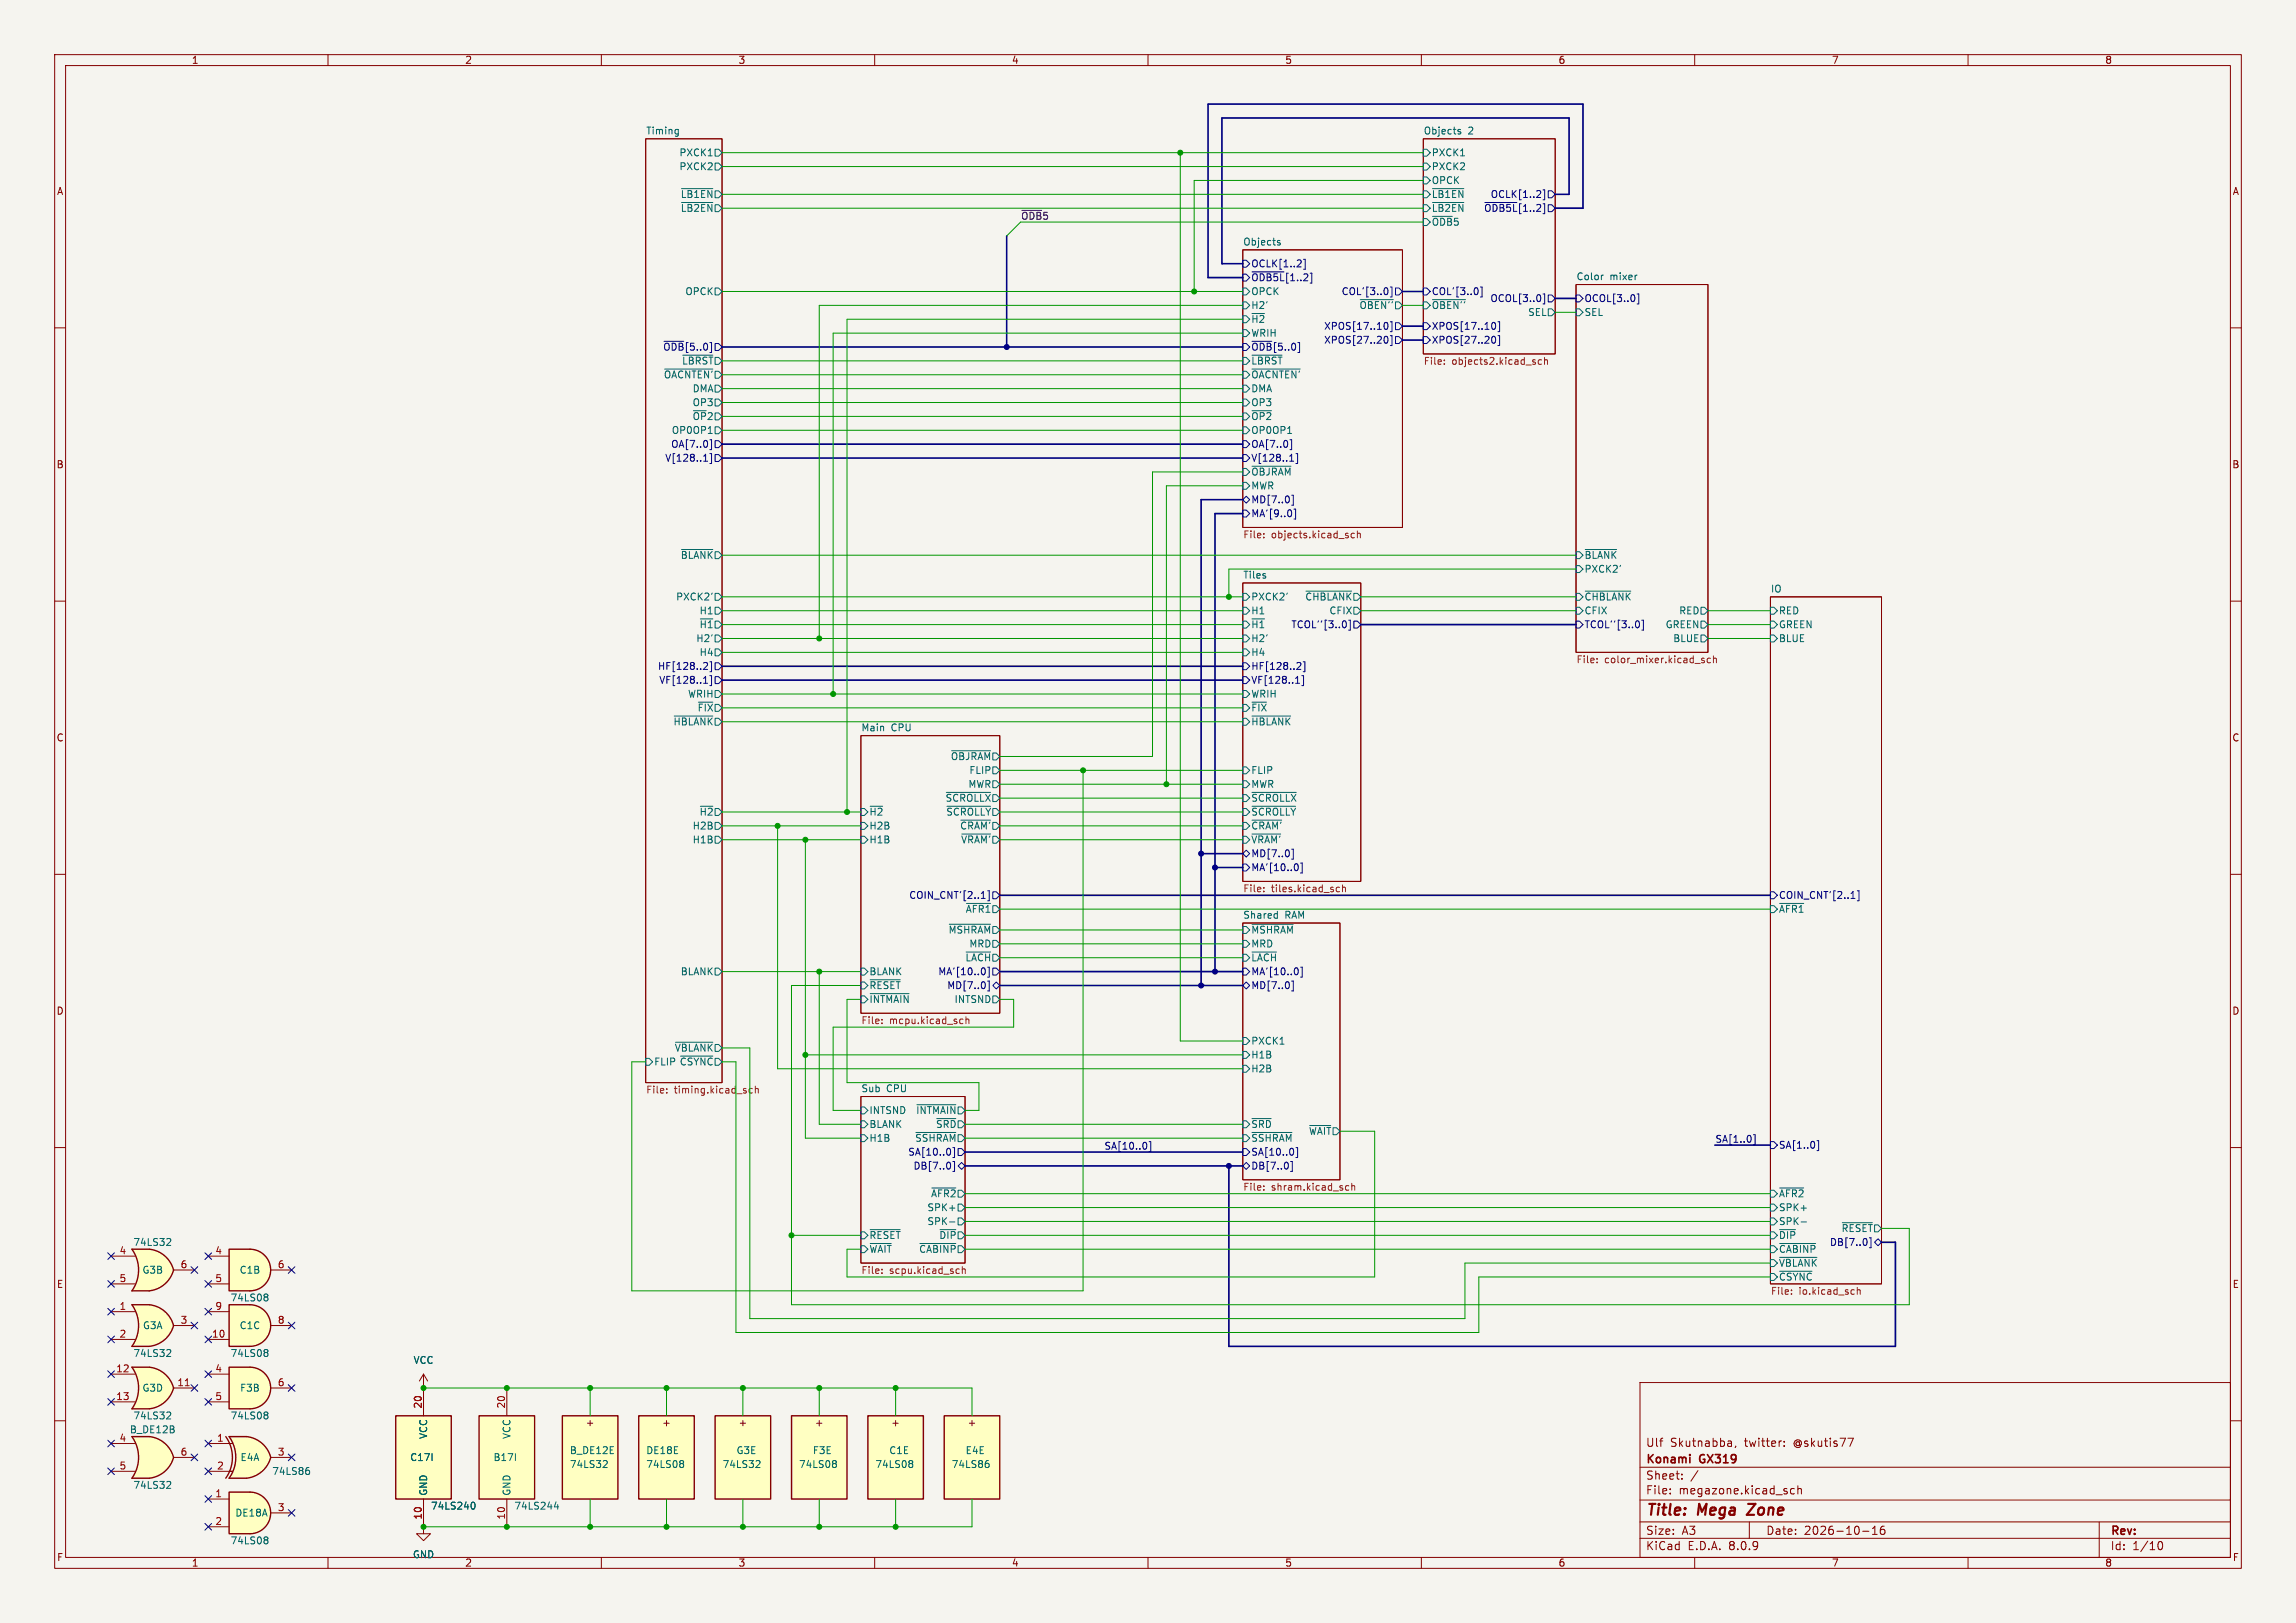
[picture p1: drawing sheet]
<svg xmlns="http://www.w3.org/2000/svg" width="420mm" height="297mm" viewBox="0 0 420 297" stroke-linecap="round" stroke-linejoin="round" font-family="sans-serif">
<defs><g id="words">
<g font-size="2.8" fill="#840000">
<text x="301" y="277.9">Title:</text>
<text x="310.6" y="277.9">Mega</text>
<text x="320.6" y="277.9">Zone</text>
</g>
<g font-size="2.1" fill="#840000">
<text x="301" y="268.2">Konami</text>
<text x="301" y="265">Ulf</text>
<text x="305.5" y="265">Skutnabba,</text>
<text x="311" y="268.2">GX319</text>
<text x="319.2" y="265">twitter:</text>
<text x="328.2" y="265">@skutis77</text>
<text x="301" y="273.7">File:</text>
<text x="301" y="271">Sheet:</text>
<text x="307.1" y="273.7">megazone.kicad_sch</text>
<text x="301" y="281.1">Size:</text>
<text x="307.6" y="281.1">A3</text>
<text x="323" y="281.1">Date:</text>
<text x="330" y="281.1">2026-10-16</text>
<text x="386" y="281.3">Rev:</text>
<text x="301" y="283.9">KiCad</text>
<text x="308.7" y="283.9">E.D.A.</text>
<text x="316.3" y="283.9">8.0.9</text>
<text x="386" y="283.9">Id:</text>
<text x="390.1" y="283.9">1/10</text>
</g>
<g font-size="1.8" fill="#840000">
<text x="35" y="11.9">1</text>
<text x="85" y="11.9">2</text>
<text x="135" y="11.9">3</text>
<text x="185" y="11.9">4</text>
<text x="235" y="11.9">5</text>
<text x="285" y="11.9">6</text>
<text x="335" y="11.9">7</text>
<text x="385" y="11.9">8</text>
<text x="10.3" y="35.9">A</text>
<text x="408.3" y="35.9">A</text>
<text x="10.3" y="85.9">B</text>
<text x="408.2" y="85.9">B</text>
<text x="10.3" y="135.9">C</text>
<text x="408.2" y="135.9">C</text>
<text x="10.3" y="185.9">D</text>
<text x="408.2" y="185.9">D</text>
<text x="10.3" y="235.9">E</text>
<text x="408.3" y="235.9">E</text>
<text x="107.1" y="261.2">+</text>
<text x="121" y="261.2">+</text>
<text x="135" y="261.2">+</text>
<text x="149" y="261.2">+</text>
<text x="162.9" y="261.2">+</text>
<text x="176.9" y="261.2">+</text>
<text x="10.3" y="285.9">F</text>
<text x="35" y="286.9">1</text>
<text x="85" y="286.9">2</text>
<text x="135" y="286.9">3</text>
<text x="185" y="286.9">4</text>
<text x="235" y="286.9">5</text>
<text x="285" y="286.9">6</text>
<text x="335" y="286.9">7</text>
<text x="385" y="286.9">8</text>
<text x="408.3" y="285.9">F</text>
</g>
<g font-size="1.8" fill="#006464">
<text x="118.1" y="24.7">Timing</text>
<text x="124.2" y="28.8">PXCK1</text>
<text x="260.3" y="24.7">Objects</text>
<text x="261.8" y="28.8">PXCK1</text>
<text x="268.5" y="24.7">2</text>
<text x="124.2" y="31.3">PXCK2</text>
<text x="261.8" y="33.9">OPCK</text>
<text x="261.8" y="31.3">PXCK2</text>
<text x="124.4" y="39">~{LB2EN}</text>
<text x="124.4" y="36.4">~{LB1EN}</text>
<text x="261.8" y="39">~{LB2EN}</text>
<text x="261.8" y="36.4">~{LB1EN}</text>
<text x="261.8" y="41.5">~{ODB}5</text>
<text x="227.3" y="45">Objects</text>
<text x="288.3" y="51.4">Color</text>
<text x="294.5" y="51.4">mixer</text>
<text x="125.3" y="54.2">OPCK</text>
<text x="228.8" y="56.7">H2'</text>
<text x="228.8" y="59.3">~{H2}</text>
<text x="228.8" y="54.2">OPCK</text>
<text x="248.6" y="56.7">~{OBEN''}</text>
<text x="261.8" y="56.7">~{OBEN''}</text>
<text x="279.4" y="58">SEL</text>
<text x="289.8" y="58">SEL</text>
<text x="228.8" y="61.8">WRIH</text>
<text x="121.3" y="69.4">~{OACNTEN'}</text>
<text x="124.7" y="66.9">~{LBRST}</text>
<text x="126.6" y="72">DMA</text>
<text x="228.8" y="66.9">~{LBRST}</text>
<text x="228.8" y="72">DMA</text>
<text x="228.8" y="69.4">~{OACNTEN'}</text>
<text x="126.6" y="74.5">OP3</text>
<text x="126.6" y="77.1">~{OP}2</text>
<text x="228.8" y="77.1">~{OP2}</text>
<text x="228.8" y="74.5">OP3</text>
<text x="122.8" y="79.6">OP0OP1</text>
<text x="228.8" y="79.6">OP0OP1</text>
<text x="228.8" y="87.2">~{OBJRAM}</text>
<text x="228.8" y="89.8">MWR</text>
<text x="124.4" y="102.5">~{BLANK}</text>
<text x="227.3" y="106">Tiles</text>
<text x="289.8" y="102.5">~{BLANK}</text>
<text x="289.8" y="105">PXCK2'</text>
<text x="123.6" y="110.1">PXCK2'</text>
<text x="127.9" y="112.6">H1</text>
<text x="228.8" y="112.6">H1</text>
<text x="228.8" y="110.1">PXCK2'</text>
<text x="238.7" y="110.1">~{CHBLANK}</text>
<text x="243.1" y="112.6">CFIX</text>
<text x="289.8" y="112.6">CFIX</text>
<text x="289.8" y="110.1">~{CHBLANK}</text>
<text x="307.1" y="112.6">RED</text>
<text x="323.8" y="108.5">IO</text>
<text x="325.3" y="112.6">RED</text>
<text x="127.3" y="117.7">H2'</text>
<text x="127.9" y="115.2">~{H1}</text>
<text x="228.8" y="115.2">~{H1}</text>
<text x="228.8" y="117.7">H2'</text>
<text x="304.6" y="115.2">GREEN</text>
<text x="306" y="117.7">BLUE</text>
<text x="325.3" y="115.2">GREEN</text>
<text x="325.3" y="117.7">BLUE</text>
<text x="127.9" y="120.2">H4</text>
<text x="228.8" y="120.2">H4</text>
<text x="125.8" y="127.9">WRIH</text>
<text x="127.5" y="130.4">~{FIX}</text>
<text x="228.8" y="127.9">WRIH</text>
<text x="228.8" y="130.4">~{FIX}</text>
<text x="123.1" y="132.9">~{HBLANK}</text>
<text x="157.5" y="133.9">Main</text>
<text x="163" y="133.9">CPU</text>
<text x="228.8" y="132.9">~{HBLANK}</text>
<text x="173.8" y="139.3">~{OBJRAM}</text>
<text x="177.2" y="141.8">FLIP</text>
<text x="228.8" y="141.8">FLIP</text>
<text x="127.9" y="149.5">~{H2}</text>
<text x="158.9" y="149.5">~{H2}</text>
<text x="172.9" y="146.9">~{SCROLLX}</text>
<text x="173" y="149.5">~{SCROLLY}</text>
<text x="177" y="144.4">MWR</text>
<text x="228.8" y="149.5">~{SCROLLY}</text>
<text x="228.8" y="146.9">~{SCROLLX}</text>
<text x="228.8" y="144.4">MWR</text>
<text x="126.6" y="154.5">H1B</text>
<text x="126.6" y="152">H2B</text>
<text x="158.9" y="152">H2B</text>
<text x="158.9" y="154.5">H1B</text>
<text x="175.5" y="152">~{CRAM'}</text>
<text x="175.7" y="154.5">~{VRAM'}</text>
<text x="228.8" y="152">~{CRAM'}</text>
<text x="228.8" y="154.5">~{VRAM'}</text>
<text x="176.6" y="167.2">~{AFR1}</text>
<text x="325.3" y="167.2">~{AFR1}</text>
<text x="173.4" y="171">~{MSHRAM}</text>
<text x="177.2" y="173.6">MRD</text>
<text x="227.3" y="168.2">Shared</text>
<text x="228.8" y="173.6">MRD</text>
<text x="228.8" y="171">~{MSHRAM}</text>
<text x="235" y="168.2">RAM</text>
<text x="124.4" y="178.7">BLANK</text>
<text x="158.9" y="178.7">BLANK</text>
<text x="158.9" y="183.7">~{INTMAIN}</text>
<text x="158.9" y="181.2">~{RESET}</text>
<text x="174.5" y="183.7">INTSND</text>
<text x="228.8" y="191.4">PXCK1</text>
<text x="119.6" y="195.2">FLIP ~{CSYNC}</text>
<text x="123.3" y="192.6">~{VBLANK}</text>
<text x="228.8" y="196.4">H2B</text>
<text x="228.8" y="193.9">H1B</text>
<text x="157.5" y="199.9">Sub</text>
<text x="162.2" y="199.9">CPU</text>
<text x="158.9" y="206.6">BLANK</text>
<text x="158.9" y="204.1">INTSND</text>
<text x="158.9" y="209.1">H1B</text>
<text x="167.5" y="204.1">~{INTMAIN}</text>
<text x="171.1" y="206.6">~{SRD}</text>
<text x="228.8" y="206.6">~{SRD}</text>
<text x="239.3" y="207.9">~{WAIT}</text>
<text x="169.5" y="221.8">SPK+</text>
<text x="170.2" y="219.3">~{AFR2}</text>
<text x="325.3" y="219.3">~{AFR2}</text>
<text x="325.3" y="221.8">SPK+</text>
<text x="158.9" y="226.9">~{RESET}</text>
<text x="169.5" y="224.4">SPK-</text>
<text x="171.7" y="226.9">~{DIP}</text>
<text x="325.3" y="226.9">~{DIP}</text>
<text x="325.3" y="224.4">SPK-</text>
<text x="336.8" y="225.7">~{RESET}</text>
<text x="24.3" y="228.2">74LS32</text>
<text x="26" y="233.3">G3B</text>
<text x="43.7" y="233.3">C1B</text>
<text x="158.9" y="229.5">~{WAIT}</text>
<text x="168" y="229.5">~{CABINP}</text>
<text x="325.3" y="229.5">~{CABINP}</text>
<text x="325.3" y="232">~{VBLANK}</text>
<text x="42.1" y="238.4">74LS08</text>
<text x="325.3" y="234.5">~{CSYNC}</text>
<text x="26.1" y="243.4">G3A</text>
<text x="43.7" y="243.4">C1C</text>
<text x="24.3" y="248.5">74LS32</text>
<text x="42.1" y="248.5">74LS08</text>
<text x="75.6" y="249.8">VCC</text>
<text x="26" y="254.9">G3D</text>
<text x="43.8" y="254.9">F3B</text>
<text x="23.7" y="262.5">B_DE12B</text>
<text x="24.3" y="259.9">74LS32</text>
<text x="42.1" y="259.9">74LS08</text>
<text x="78.3" y="263.4" transform="rotate(-90 78.3 263.4)">VCC</text>
<text x="93.6" y="263.4" transform="rotate(-90 93.6 263.4)">VCC</text>
<text x="43.9" y="267.6">E4A</text>
<text x="74.9" y="267.6">C17I</text>
<text x="90.2" y="267.6">B17I</text>
<text x="104.1" y="266.3">B_DE12E</text>
<text x="104.1" y="268.8">74LS32</text>
<text x="118.1" y="266.3">DE18E</text>
<text x="118.1" y="268.8">74LS08</text>
<text x="132.1" y="268.8">74LS32</text>
<text x="134.6" y="266.3">G3E</text>
<text x="146.1" y="268.8">74LS08</text>
<text x="148.6" y="266.3">F3E</text>
<text x="160" y="268.8">74LS08</text>
<text x="162.6" y="266.3">C1E</text>
<text x="174" y="268.8">74LS86</text>
<text x="176.5" y="266.3">E4E</text>
<text x="24.3" y="272.6">74LS32</text>
<text x="49.7" y="270.1">74LS86</text>
<text x="78.3" y="273.8" transform="rotate(-90 78.3 273.8)">GND</text>
<text x="93.6" y="273.8" transform="rotate(-90 93.6 273.8)">GND</text>
<text x="43" y="277.7">DE18A</text>
<text x="78.7" y="276.5">74LS240</text>
<text x="94" y="276.5">74LS244</text>
<text x="42.1" y="282.8">74LS08</text>
<text x="75.4" y="285.3">GND</text>
</g>
<text font-size="1.8" fill="#0f0f0f" x="186.7" y="40.3">~{ODB}5</text>
<g font-size="1.8" fill="#000084">
<text x="271.4" y="39">~{ODB5L}[1..2]</text>
<text x="272.6" y="36.4">OCLK[1..2]</text>
<text x="228.8" y="49.1">OCLK[1..2]</text>
<text x="228.8" y="51.7">~{ODB5L}[1..2]</text>
<text x="245.3" y="54.2">COL'[3..0]</text>
<text x="261.8" y="54.2">COL'[3..0]</text>
<text x="272.5" y="55.5">OCOL[3..0]</text>
<text x="289.8" y="55.5">OCOL[3..0]</text>
<text x="121.2" y="64.4">~{ODB}[5..0]</text>
<text x="228.8" y="64.4">~{ODB}[5..0]</text>
<text x="242.1" y="63.1">XPOS[27..20]</text>
<text x="242.1" y="60.6">XPOS[17..10]</text>
<text x="261.8" y="60.6">XPOS[17..10]</text>
<text x="261.8" y="63.1">XPOS[27..20]</text>
<text x="122.7" y="82.1">OA[7..0]</text>
<text x="228.8" y="82.1">OA[7..0]</text>
<text x="121.6" y="84.7">V[128..1]</text>
<text x="228.8" y="84.7">V[128..1]</text>
<text x="228.8" y="92.3">MD[7..0]</text>
<text x="228.8" y="94.8">MA'[9..0]</text>
<text x="236.1" y="115.2">TCOL''[3..0]</text>
<text x="289.8" y="115.2">TCOL''[3..0]</text>
<text x="120.3" y="122.8">HF[128..2]</text>
<text x="120.5" y="125.3">VF[128..1]</text>
<text x="228.8" y="122.8">HF[128..2]</text>
<text x="228.8" y="125.3">VF[128..1]</text>
<text x="228.8" y="159.6">MA'[10..0]</text>
<text x="228.8" y="157.1">MD[7..0]</text>
<text x="166.2" y="164.7">COIN_CNT'[2..1]</text>
<text x="325.3" y="164.7">COIN_CNT'[2..1]</text>
<text x="171.5" y="178.7">MA'[10..0]</text>
<text x="176.5" y="176.1">~{LACH}</text>
<text x="228.8" y="176.1">~{LACH}</text>
<text x="228.8" y="178.7">MA'[10..0]</text>
<text x="173.2" y="181.2">MD[7..0]</text>
<text x="228.8" y="181.2">MD[7..0]</text>
<text x="167.3" y="209.1">~{SSHRAM}</text>
<text x="228.8" y="209.1">~{SSHRAM}</text>
<text x="313.7" y="209.2">SA[1..0]</text>
<text x="166" y="211.7">SA[10..0]</text>
<text x="167" y="214.2">DB[7..0]</text>
<text x="201.9" y="210.5">SA[10..0]</text>
<text x="228.8" y="214.2">DB[7..0]</text>
<text x="228.8" y="211.7">SA[10..0]</text>
<text x="325.3" y="210.4">SA[1..0]</text>
<text x="334.6" y="228.2">DB[7..0]</text>
</g>
<g font-size="1.8" fill="#725600">
<text x="260.3" y="67.1">File:</text>
<text x="265.6" y="67.1">objects2.kicad_sch</text>
<text x="227.3" y="98.8">File:</text>
<text x="232.6" y="98.8">objects.kicad_sch</text>
<text x="288.3" y="121.7">File:</text>
<text x="293.5" y="121.7">color_mixer.kicad_sch</text>
<text x="227.3" y="163.6">File:</text>
<text x="232.6" y="163.6">tiles.kicad_sch</text>
<text x="157.5" y="187.7">File:</text>
<text x="162.7" y="187.7">mcpu.kicad_sch</text>
<text x="118.1" y="200.4">File:</text>
<text x="123.3" y="200.4">timing.kicad_sch</text>
<text x="227.3" y="218.2">File:</text>
<text x="232.6" y="218.2">shram.kicad_sch</text>
<text x="157.5" y="233.5">File:</text>
<text x="162.7" y="233.5">scpu.kicad_sch</text>
<text x="323.8" y="237.3">File:</text>
<text x="329.1" y="237.3">io.kicad_sch</text>
</g>
<g font-size="1.8" fill="#a90000">
<text x="21.8" y="229.6">4</text>
<text x="32.9" y="232.2">6</text>
<text x="39.3" y="229.6">4</text>
<text x="50.7" y="232.2">6</text>
<text x="21.8" y="234.7">5</text>
<text x="21.8" y="239.8">1</text>
<text x="39.3" y="239.8">9</text>
<text x="39.3" y="234.7">5</text>
<text x="21.8" y="244.9">2</text>
<text x="32.9" y="242.3">3</text>
<text x="38.7" y="244.9">10</text>
<text x="50.7" y="242.3">8</text>
<text x="21.2" y="251.2">12</text>
<text x="39.3" y="251.2">4</text>
<text x="21.2" y="256.3">13</text>
<text x="32.3" y="253.7">11</text>
<text x="39.3" y="256.3">5</text>
<text x="50.7" y="253.7">6</text>
<text x="77.2" y="257.9" transform="rotate(-90 77.2 257.9)">20</text>
<text x="92.5" y="257.9" transform="rotate(-90 92.5 257.9)">20</text>
<text x="21.8" y="263.9">4</text>
<text x="39.6" y="263.9">1</text>
<text x="21.8" y="269">5</text>
<text x="32.9" y="266.4">6</text>
<text x="39.6" y="269">2</text>
<text x="50.7" y="266.4">3</text>
<text x="39.3" y="274.1">1</text>
<text x="39.3" y="279.1">2</text>
<text x="50.7" y="276.6">3</text>
<text x="77.2" y="278.2" transform="rotate(-90 77.2 278.2)">10</text>
<text x="92.5" y="278.2" transform="rotate(-90 92.5 278.2)">10</text>
</g>
</g></defs>
<path d="M0 0h420v297h-420z" fill="#f5f4ef" stroke="#f5f4ef" stroke-width=".18"/>
<g fill="none" stroke="#840000" stroke-width=".18">
<path d="M10 10h400v277h-400zM12 12h396v273h-396zM60 10v2M110 10v2M160 10v2M210 10v2M260 10v2M310 10v2M360 10v2M118.1 25.4h14v172.7h-14zM260.3 25.4h24.2v39.4h-24.2zM227.3 45.7h29.2v50.8h-29.2z"/>
<path d="M288.3 52.1h24.1v67.3h-24.1zM10 60h2M408 60h2M10 110h2M227.3 106.7h21.6v54.6h-21.6zM323.8 109.2h20.4v125.7h-20.4zM408 110h2M157.5 134.6h25.4v50.8h-25.4zM10 160h2M408 160h2M227.3 168.9h17.8v47h-17.8zM10 210h2"/>
<path d="M157.5 200.7h19v30.4h-19zM408 210h2M300 253h108v32h-108zM10 260h2M300 278.5h108M300 274.5h108M300 268.5h108M305.5 273.2v.2M305.5 272.5v.1M307.7 270.5v.2M307.7 269.8v.1M310.6 269.1l-1.3 1.9"/>
<path d="M316.5 263.7l.2 .2v.8M316.7 264.6l-.1 .1M316.7 264l-.1 .1M317.5 264.6l-.1 .3M320 278.5v3M325.7 263.7h.2M326.4 264.5v.2M326.4 263.8v.1M328.2 272.5l-.4-.1-.3 .3v.4l.2 .2h.5M328.9 272.5l.2-.1 .3 .1 .1 .9M328.9 271.9v1.5M338 263.2h1l-.6 1.5"/>
<path d="M342.5 279.7l.4-.4v1.5M344.7 279.3a.59 .59 0 0 0-.8 .6v.6l.2 .2 .4 .1 .2-.2 .1-.5-.1-.2h-.5l-.3 .2M384 278.5v6.5M408 260h2M60 285v2M110 285v2M160 285v2M210 285v2M260 285v2M300 281.5h108M310 285v2M340.7 280.2h1.2"/>
<path d="M342.5 280.8h.9M360 285v2M394.7 282.7l.2-.5 .2-.1a.8 .8 0 0 1 .5 .7 .8 .8 0 0 1-.5 .8l-.2-.2-.2-.4"/>
</g>
<path d="M321.1 275.2l-1.6 2h1.4" fill="none" stroke="#840000" stroke-width=".4"/>
<g fill="none" stroke="#006464" stroke-width=".18">
<path d="M123.7 23.7h.4M124.1 23.7v1l-.3 .2M124.1 24.5h-.4M124.7 37.1h5.7M124.7 34.5h5.7M129.6 28.5h.7M130.8 29.8h.6l.7 .7-.7 .6h-.6zM130.8 27.3h.6l.7 .6-.7 .7h-.6zM260.3 37.5h.7l.6 .6-.6 .6h-.7zM260.3 34.9h.7l.6 .7-.6 .6h-.7zM260.3 32.4h.7l.6 .6-.6 .7h-.7zM260.3 29.8h.7l.6 .7-.6 .6h-.7z"/>
<path d="M260.3 27.3h.7l.6 .6-.6 .7h-.7zM262 37.1h5.8M262 34.5h5.8M262 39.6h3.7M266.9 24.1l.3 .1v.1l-.2 .2h-.2M266.9 23.7h.3M267.2 28.5h.7M130.8 52.7h.6l.7 .6-.7 .7h-.6zM227.3 55.2h.7l.6 .7-.6 .6h-.7zM227.3 57.8h.7l.6 .6-.6 .7h-.7zM227.3 52.7h.7l.6 .6-.6 .7h-.7zM229 57.4h2.3"/>
<path d="M233.8 44.4l.3 .1 .1 .2-.2 .1h-.2M233.8 44l.3 .1M248.8 54.8h6.1M260.3 55.2h.7l.6 .7-.6 .6h-.7zM260.3 40h.7l.6 .6-.6 .7h-.7zM262 54.8h6.1M283.2 56.5h.6l.7 .7-.7 .6h-.6zM288.3 56.5h.6l.7 .7-.7 .6h-.6zM293.3 50.3l-.3 .1M299.3 50.3h.2M121.6 67.5h8.8M124.9 65h5.5"/>
<path d="M129.6 79.3h.7M130.8 70.5h.6l.7 .6-.7 .7h-.6zM130.8 73h.6l.7 .7-.7 .6h-.6zM130.8 78.1h.6l.7 .6-.7 .7h-.6zM227.3 65.4h.7l.6 .6-.6 .7h-.7zM227.3 60.3h.7l.6 .7-.6 .6h-.7zM227.3 70.5h.7l.6 .6-.6 .7h-.7zM227.3 78.1h.7l.6 .6-.6 .7h-.7zM227.3 67.9h.7l.6 .7-.6 .6h-.7zM227.3 75.6h.7l.6 .6-.6 .6h-.7zM227.3 73h.7l.6 .7-.6 .6h-.7zM229 67.5h8.8"/>
<path d="M229 65h5.5M229 75.2h3.6M235.5 79.3h.8M227.3 85.7h.7l.6 .7-.6 .6h-.7zM227.3 88.3h.7l.6 .6-.6 .6h-.7zM229 85.3h7.1M124.7 100.6h5.7M128.1 113.3h2.3M130.3 108.5l-.1 .3M130.8 111.1h.6l.7 .7-.7 .6h-.6zM130.8 108.6h.6l.7 .6-.7 .7h-.6zM130.8 116.2h.6l.7 .6-.7 .7h-.6z"/>
<path d="M130.8 118.7h.6l.7 .7-.7 .6h-.6zM227.3 113.7h.7l.6 .6-.6 .6h-.7zM227.3 118.7h.7l.6 .7-.6 .6h-.7zM227.3 111.1h.7l.6 .7-.6 .6h-.7zM227.3 116.2h.7l.6 .6-.6 .7h-.7zM227.3 108.6h.7l.6 .6-.6 .7h-.7zM229 113.3h2.3M235.5 108.5l-.1 .3M238.9 108.2h8.3M247.6 111.1h.7l.6 .7-.6 .6h-.7zM288.3 101h.6l.7 .6-.7 .6h-.6zM288.3 111.1h.6l.7 .7-.7 .6h-.6z"/>
<path d="M288.3 108.6h.6l.7 .6-.7 .7h-.6zM288.3 103.5h.6l.7 .6-.7 .7h-.6zM290 100.6h5.7M290 108.2h8.3M296.4 103.4l-.1 .3M311.1 111.1h.7l.6 .7-.6 .6h-.7zM311.1 113.7h.7l.6 .6-.6 .6h-.7zM311.1 116.2h.7l.6 .6-.6 .7h-.7zM323.8 111.1h.7l.6 .7-.6 .6h-.7zM323.8 113.7h.7l.6 .6-.6 .6h-.7zM323.8 116.2h.7l.6 .6-.6 .7h-.7zM123.3 131h7.1"/>
<path d="M127.7 128.5h2.7M130.8 126.4h.6l.7 .6-.7 .6h-.6zM174.1 137.4h7.1M227.3 126.4h.7l.6 .6-.6 .6h-.7zM227.3 131.4h.7l.6 .7-.6 .6h-.7zM227.3 128.9h.7l.6 .6-.6 .7h-.7zM229 128.5h2.7M229 131h7.1M128.1 147.5h2.3M130.8 153h.6l.7 .7-.7 .6h-.6zM130.8 150.5h.6l.7 .6-.7 .7h-.6zM157.5 150.5h.6l.6 .6-.6 .7h-.6z"/>
<path d="M157.5 148h.6l.6 .6-.6 .6h-.6zM157.5 153h.6l.6 .7-.6 .6h-.6zM159.2 147.5h2.3M173.1 145h8.1M173.2 147.5h8M175.8 150.1h5.4M175.9 152.6h5.3M181.6 140.3h.6l.7 .7-.7 .6h-.6zM181.6 142.9h.6l.7 .6-.7 .6h-.6zM227.3 148h.7l.6 .6-.6 .6h-.7zM227.3 145.4h.7l.6 .7-.6 .6h-.7zM227.3 142.9h.7l.6 .6-.6 .6h-.7z"/>
<path d="M227.3 150.5h.7l.6 .6-.6 .7h-.7zM227.3 153h.7l.6 .7-.6 .6h-.7zM227.3 140.3h.7l.6 .7-.6 .6h-.7zM229 147.5h8M229 150.1h5.4M229 152.6h5.3M229 145h8.1M130.8 177.2h.6l.7 .6-.7 .6h-.6zM157.5 179.7h.6l.6 .6-.6 .7h-.6zM157.5 177.2h.6l.6 .6-.6 .6h-.6zM159.2 179.3h5.5M173.6 169.1h7.6"/>
<path d="M176.7 174.2h4.5M176.8 165.3h4.4M181.6 172.1h.6l.7 .6-.7 .7h-.6zM227.3 172.1h.7l.6 .6-.6 .7h-.7zM227.3 174.6h.7l.6 .7-.6 .6h-.7zM227.3 169.5h.7l.6 .7-.6 .6h-.7zM229 174.2h4.5M229 169.1h7.6M233.5 167.2h.2M233.7 166.8v1.2M233.7 168h-.2M323.8 165.7h.7l.6 .7-.6 .6h-.7z"/>
<path d="M325.5 165.3h4.4M118.1 193.7h.6l.7 .6-.7 .6h-.6zM123.6 190.7h6.8M124.5 193.3h5.9M157.5 182.2h.6l.6 .7-.6 .6h-.6zM159.2 181.8h7.1M181.6 182.2h.6l.7 .7-.7 .6h-.6zM227.3 194.9h.7l.6 .7-.6 .6h-.7zM227.3 192.4h.7l.6 .6-.6 .7h-.7zM227.3 189.9h.7l.6 .6-.6 .6h-.7zM234.2 191.1h.7M157.5 205.1h.6l.6 .6-.6 .7h-.6z"/>
<path d="M157.5 202.6h.6l.6 .6-.6 .6h-.6zM157.5 207.6h.6l.6 .7-.6 .6h-.6zM167.5 207.2h7.3M167.7 202.2h7.1M170.4 217.4h4.4M171.3 204.7h3.5M227.3 205.1h.7l.6 .6-.6 .7h-.7zM227.3 207.6h.7l.6 .7-.6 .6h-.7zM229 207.2h7.3M229 204.7h3.5M239.6 206h3.8M323.8 217.8h.7l.6 .6-.6 .7h-.7z"/>
<path d="M325.5 217.4h4.4M157.5 228h.6l.6 .6-.6 .6h-.6zM157.5 225.4h.6l.6 .7-.6 .6h-.6zM159.2 225h5.5M159.2 227.6h3.8M168.3 227.6h6.5M172 225h2.8M173.7 223.6h1M173.7 221.1h1M175.3 222.9h.6l.6 .6-.6 .7h-.6zM175.3 220.3h.6l.6 .7-.6 .6h-.6zM323.8 225.4h.7l.6 .7-.6 .6h-.7z"/>
<path d="M323.8 233h.7l.6 .7-.6 .6h-.7zM323.8 228h.7l.6 .6-.6 .6h-.7zM323.8 230.5h.7l.6 .6-.6 .7h-.7zM323.8 220.3h.7l.6 .7-.6 .6h-.7zM323.8 222.9h.7l.6 .6-.6 .7h-.7zM325.5 225h2.9M325.5 227.6h6.6M325.5 232.6h6M325.5 230.1h6.9M329.5 223.6h.9M337 223.7h5.5"/>
</g>
<g fill="none" stroke="#000084" stroke-width=".18">
<path d="M271.6 37.1h5.9M282.3 34.7h.3v1.9h-.3M283.2 37.5h.6l.7 .6-.7 .6h-.6zM283.2 34.9h.6l.7 .7-.7 .6h-.6zM227.3 47.6h.7l.6 .7-.6 .6h-.7zM227.3 50.2h.7l.6 .6-.6 .6h-.7zM229 49.8h5.9M238.4 47.4h.3v1.9h-.3M253.3 59.1l.2-.1a.68 .68 0 0 1 .4 .6 .68 .68 0 0 1-.4 .7l-.2-.1M253.7 52.7l.2 .4-.2 .8M254.3 52.5h.3v1.8h-.3M254.3 58.9h.3v1.8h-.3"/>
<path d="M255.3 59.1h.6l.6 .6-.6 .6h-.6zM255.3 52.7h.6l.6 .6-.6 .7h-.6zM260.3 52.7h.7l.6 .6-.6 .7h-.7zM260.3 59.1h.7l.6 .6-.6 .6h-.7zM270.2 52.7l.2 .4-.2 .8M270.8 52.5h.3v1.8h-.3M273 59.1l.2-.1a.68 .68 0 0 1 .4 .6 .68 .68 0 0 1-.4 .7l-.2-.1M274 58.9h.3v1.8h-.3M282.3 53.8h.3v1.8h-.3M283.2 54h.6l.7 .6-.7 .6h-.6zM288.3 54h.6l.7 .6-.7 .6h-.6zM299.5 53.8h.3v1.8h-.3"/>
<path d="M121.5 62.5h3.6M130.8 62.9h.6l.7 .6-.7 .6h-.6zM227.3 62.9h.7l.6 .6-.6 .6h-.7zM229 62.5h3.6M253.3 61.6l.2-.1a.68 .68 0 0 1 .4 .7 .68 .68 0 0 1-.4 .6l-.2-.1M254.3 61.4h.3v1.8h-.3M255.3 61.6h.6l.6 .6-.6 .7h-.6zM260.3 61.6h.7l.6 .6-.6 .7h-.7zM273 61.6l.2-.1a.68 .68 0 0 1 .4 .7 .68 .68 0 0 1-.4 .6l-.2-.1M274 61.4h.3v1.8h-.3M128.7 84.4h.7M129.9 80.5h.3v1.8h-.3"/>
<path d="M129.9 83h.3v1.8h-.3M130.8 80.6h.6l.7 .7-.7 .6h-.6zM130.8 83.2h.6l.7 .6-.7 .7h-.6zM227.3 91.4l.7-.6 .6 .6-.6 .7zM227.3 80.6h.7l.6 .7-.6 .6h-.7zM227.3 93.3h.7l.6 .7-.6 .6h-.7zM227.3 83.2h.7l.6 .6-.6 .7h-.7zM235.9 84.4h.7M236 80.5h.3v1.8h-.3M236.2 93.5v.8M236.3 90.6h.3v1.8h-.3M236.7 93.2h.3v1.8h-.3"/>
<path d="M237.1 83h.3v1.8h-.3M245.8 113.6a.68 .68 0 0 1 .5 .6 .68 .68 0 0 1-.5 .7M246.7 113.5h.3v1.8h-.3M247.6 113.7h.7l.6 .6-.6 .6h-.7zM288.3 113.7h.6l.7 .6-.7 .6h-.6zM299.5 113.6a.68 .68 0 0 1 .4 .6 .68 .68 0 0 1-.4 .7M300.3 113.5h.3v1.8h-.3M128.7 125h.7M128.9 121.2l.4 .1 .1 .3-.8 .9h.8M129.9 121.1h.3v1.8h-.3M129.9 123.6h.3v1.9h-.3M130.8 121.3h.6l.7 .6-.7 .7h-.6z"/>
<path d="M130.8 123.8h.6l.7 .7-.7 .6h-.6zM227.3 121.3h.7l.6 .6-.6 .7h-.7zM227.3 123.8h.7l.6 .7-.6 .6h-.7zM237 125h.7M237.4 121.2l.4 .1 .2 .3-.8 .9h.8M238.1 123.6h.3v1.9h-.3M238.4 121.1h.3v1.8h-.3M227.3 158.1h.7l.6 .7-.6 .6h-.7zM227.3 156.2l.7-.6 .6 .6-.6 .6zM236.6 155.4v1.8h-.3M237.2 158.1a.79 .79 0 0 1 0 1.2M237.9 157.9h.3v1.9h-.3"/>
<path d="M179.5 164.4h.7M179.9 177.1a.79 .79 0 0 1 0 1.3M180.7 179.5h.3v1.8h-.3M180.7 163h.3v1.8h-.3M181 177v1.8h-.3M181.6 177.2h.6l.7 .6-.7 .6h-.6zM181.6 163.2h.6l.7 .6-.7 .7h-.6zM227.3 177.2h.7l.6 .6-.6 .6h-.7zM236.6 179.5v1.8h-.3M237.2 177.1a.79 .79 0 0 1 0 1.3M237.9 177h.3v1.8h-.3M323.8 163.2h.7l.6 .6-.6 .7h-.7z"/>
<path d="M338.6 164.4h.7M339.7 163h.3v1.8h-.3M181.6 180.3l.6-.6 .7 .6-.7 .7zM227.3 180.3l.7-.6 .6 .6-.6 .7zM173.8 210.4v.8M174.3 212.5h.3v1.9h-.3M174.6 210v1.8h-.3M175.3 213.4l.6-.7 .6 .7-.6 .6zM175.3 210.2h.6l.6 .6-.6 .7h-.6zM227.3 213.4l.7-.7 .6 .7-.6 .6zM227.3 210.2h.7l.6 .6-.6 .7h-.7zM236.4 212.5v1.9h-.3"/>
<path d="M236.6 210.4v.8M237.4 210v1.8h-.3M323.8 208.9h.7l.6 .7-.6 .6h-.7zM332.4 208.7h.3v1.9h-.3M342.2 226.5v1.8h-.3M342.9 227.3l.6-.6 .7 .6-.7 .7z"/>
</g>
<g fill="none" stroke="#725600" stroke-width=".18">
<path d="M264.2 66.6v.1M264.2 65.9v.1M282 65.9l-.4-.1-.2 .3 .1 .5h.5M282.5 66l.2-.2 .3 .1 .1 .8M282.5 65.4v1.3M231.2 97.6v.2M231.2 98.3v.1M247.8 97.6h-.4l-.3 .2 .2 .6h.5M248.3 97.7l.2-.1h.3v.8M248.3 97.2v1.2M292.1 121.2v.1M292.1 120.5v.1"/>
<path d="M311.4 120.9h.3l.1 .2-.2 .2h-.2M311.4 120.4l.3 .1M312.9 120.5l-.4-.1-.2 .3 .1 .5h.5M313.4 120.6l.2-.2 .3 .1 .1 .8M313.4 120v1.3M231.2 163.1v.1M231.2 162.4v.1M244.5 163.1h.5M244.5 162.4h.5M245.6 162.5l.2-.1h.3v.8M245.6 161.9v1.3M122 199.9v.1"/>
<path d="M122 199.2v.2M137.6 199.2h-.3l-.3 .2 .1 .6h.5M138.2 199.3l.1-.1h.4v.8M138.2 198.8v1.2M161.3 186.5v.2M161.3 187.2v.1M175.8 186.5h.3M176.1 187.3h-.3M176.7 186.6l.2-.1h.3v.8M176.7 186.1v1.2M231.2 217.7v.1M231.2 217v.1"/>
<path d="M246.2 217.7h.5M246.2 217h.5M247.3 217.1l.1-.1h.4v.8M247.3 216.5v1.3M161.3 232.9v.1M161.3 232.3v.1M175.1 232.2l.4 .1M175.5 233h-.4M176 232.3l.2-.1 .3 .1 .1 .7M176 231.8v1.2M327.7 236.7v.2M327.7 236.1v.1"/>
<path d="M339.7 235.6v1.3M339.7 236.1l.2-.1 .3 .1 .1 .8"/>
</g>
<path d="M44.5 265.3l5 1.4a5.2 5.2 0 0 1-4.4 3.8z" fill="#ffffc2" stroke="#ffffc2" stroke-width=".18"/>
<path d="M41.9 270.5h3.2M41.9 262.9h3.2" fill="none" stroke="#ffffc2" stroke-width=".18"/>
<path d="M41.9 262.9h3.2v7.6h-3.2a6.7 6.7 0 0 0 0-7.6z" fill="#ffffc2"/>
<g fill="#ffffc2" stroke="#ffffc2" stroke-width=".18">
<path d="M45.1 262.9a5.1 5.1 0 0 1 4.4 3.8l-4.9 1.3z"/>
<path d="M26.7 231.1l5.1 1.3a5.2 5.2 0 0 1-4.5 3.8z"/>
</g>
<path d="M41.3 262.9a6.6 6.6 0 0 1 0 7.6M41.9 262.9h3.2a5.1 5.1 0 0 1 4.4 3.8 5.2 5.2 0 0 1-4.4 3.8h-3.2a6.6 6.6 0 0 0 0-7.6z" fill="none" stroke="#840000" stroke-width=".25"/>
<path d="M38.1 269.2h4.4M38.1 264.2h4.4M49.5 266.7h3.8" fill="none" stroke="#840000" stroke-width=".18"/>
<path d="M56.2 269h.2l.2 .3v.4l-.4 .1M56.3 268.5h.2" fill="none" stroke="#006464" stroke-width=".18"/>
<path d="M24.1 236.2h3.2M24.1 228.6h3.2" fill="none" stroke="#ffffc2" stroke-width=".18"/>
<path d="M24.1 228.6h3.2v7.6h-3.2a6.7 6.7 0 0 0 0-7.6z" fill="#ffffc2"/>
<g fill="#ffffc2" stroke="#ffffc2" stroke-width=".18">
<path d="M27.3 228.6a5.1 5.1 0 0 1 4.4 3.8l-4.9 1.3z"/>
<path d="M45.7 273a3.8 3.8 0 0 1 3.8 3.9 3.8 3.8 0 0 1-3.8 3.8z"/>
</g>
<path d="M27.3 228.6h-3.2a6.6 6.6 0 0 1 0 7.6h3.2M27.3 228.6a5.1 5.1 0 0 1 4.5 3.8 5.2 5.2 0 0 1-4.5 3.8" fill="none" stroke="#840000" stroke-width=".25"/>
<path d="M20.3 229.9h4.3M20.3 234.9h4.3M31.7 232.4h3.9" fill="none" stroke="#840000" stroke-width=".18"/>
<path d="M30.7 226.6l.4 .1 .1 .3-.8 .9h.8" fill="none" stroke="#006464" stroke-width=".18"/>
<path d="M41.9 273h3.8v7.7h-3.8z" fill="#ffffc2"/>
<path d="M41.9 273h3.8a3.8 3.8 0 0 1 3.8 3.9 3.8 3.8 0 0 1-3.8 3.8h-3.8z" fill="none" stroke="#840000" stroke-width=".25"/>
<path d="M77.5 254h.1M77.5 251.5l-.8 1.2M77.5 251.5v2.5M77.5 251.5l.7 1.2M38.1 274.3h3.8M38.1 279.4h3.8M49.5 276.9h3.8M77.5 279.4v1.3h1.2l-1.2 1.2-1.3-1.2h1.3M77.5 279.4h.1" fill="none" stroke="#840000" stroke-width=".18"/>
<path d="M48.5 281.2h.3l.2 .3-.2 .3M48.5 281.8h.3M48.8 281.8l.2 .2v.3l-.1 .2h-.4" fill="none" stroke="#006464" stroke-width=".18"/>
<path d="M72.4 259.1h10.1v15.2h-10.1z" fill="#ffffc2"/>
<path d="M72.4 259.1h10.1v15.2h-10.1z" fill="none" stroke="#840000" stroke-width=".25"/>
<path d="M77.5 254v5.1M77.5 274.3v5.1" fill="none" stroke="#840000" stroke-width=".18"/>
<path d="M86.4 275l.1-.1a.68 .68 0 0 1 .4 .6 .68 .68 0 0 1-.4 .7l-.1-.1" fill="none" stroke="#006464" stroke-width=".18"/>
<path d="M45.7 250.2a3.8 3.8 0 0 1 3.8 3.8 3.8 3.8 0 0 1-3.8 3.8z" fill="#ffffc2" stroke="#ffffc2" stroke-width=".18"/>
<path d="M41.9 250.2h3.8v7.6h-3.8z" fill="#ffffc2"/>
<path d="M41.9 250.2h3.8a3.8 3.8 0 0 1 3.8 3.8 3.8 3.8 0 0 1-3.8 3.8h-3.8z" fill="none" stroke="#840000" stroke-width=".25"/>
<path d="M38.1 251.5h3.8M38.1 256.5h3.8M49.5 254h3.8" fill="none" stroke="#840000" stroke-width=".18"/>
<path d="M48.5 258.4h.3l.2 .2-.2 .3M48.5 258.9h.3M48.8 258.9l.2 .3v.2l-.1 .2-.4 .1" fill="none" stroke="#006464" stroke-width=".18"/>
<path d="M26.7 265.3l5.1 1.4a5.2 5.2 0 0 1-4.5 3.8z" fill="#ffffc2" stroke="#ffffc2" stroke-width=".18"/>
<path d="M24.1 270.5h3.2M24.1 262.9h3.2" fill="none" stroke="#ffffc2" stroke-width=".18"/>
<path d="M24.1 262.9h3.2v7.6h-3.2a6.7 6.7 0 0 0 0-7.6z" fill="#ffffc2"/>
<g fill="#ffffc2" stroke="#ffffc2" stroke-width=".18">
<path d="M27.3 262.9a5.1 5.1 0 0 1 4.4 3.8l-4.9 1.3z"/>
<path d="M26.7 252.6l5.1 1.4a5.2 5.2 0 0 1-4.5 3.8z"/>
</g>
<path d="M27.3 262.9h-3.2a6.6 6.6 0 0 1 0 7.6h3.2M27.3 262.9a5.1 5.1 0 0 1 4.5 3.8 5.2 5.2 0 0 1-4.5 3.8" fill="none" stroke="#840000" stroke-width=".25"/>
<path d="M20.3 264.2h4.3M20.3 269.2h4.3M31.7 266.7h3.9" fill="none" stroke="#840000" stroke-width=".18"/>
<path d="M30.7 271.1h.4l.1 .4-.8 .9h.8" fill="none" stroke="#006464" stroke-width=".18"/>
<path d="M24.1 257.8h3.2M24.1 250.2h3.2" fill="none" stroke="#ffffc2" stroke-width=".18"/>
<path d="M24.1 250.2h3.2v7.6h-3.2a6.7 6.7 0 0 0 0-7.6z" fill="#ffffc2"/>
<g fill="#ffffc2" stroke="#ffffc2" stroke-width=".18">
<path d="M27.3 250.2a5.1 5.1 0 0 1 4.4 3.8l-4.9 1.3z"/>
<path d="M45.7 238.8a3.8 3.8 0 0 1 3.8 3.8 3.8 3.8 0 0 1-3.8 3.8z"/>
</g>
<path d="M27.3 250.2h-3.2a6.6 6.6 0 0 1 0 7.6h3.2M27.3 250.2a5.1 5.1 0 0 1 4.5 3.8 5.2 5.2 0 0 1-4.5 3.8" fill="none" stroke="#840000" stroke-width=".25"/>
<path d="M20.3 251.5h4.3M20.3 256.5h4.3M31.7 254h3.9" fill="none" stroke="#840000" stroke-width=".18"/>
<path d="M33.9 253.6h.7" fill="none" stroke="#a90000" stroke-width=".18"/>
<path d="M30.7 258.4h.4l.1 .4-.8 .9h.8" fill="none" stroke="#006464" stroke-width=".18"/>
<path d="M41.9 238.8h3.8v7.6h-3.8z" fill="#ffffc2"/>
<path d="M41.9 238.8h3.8a3.8 3.8 0 0 1 3.8 3.8 3.8 3.8 0 0 1-3.8 3.8h-3.8z" fill="none" stroke="#840000" stroke-width=".25"/>
<path d="M38.1 245.1h3.8M38.1 240h3.8M49.5 242.6h3.8" fill="none" stroke="#840000" stroke-width=".18"/>
<path d="M48.5 247h.3l.2 .2-.2 .3M48.5 247.5h.3M48.8 247.5l.2 .2v.3l-.1 .2h-.4" fill="none" stroke="#006464" stroke-width=".18"/>
<path d="M45.7 228.6a3.8 3.8 0 0 1 3.8 3.8 3.8 3.8 0 0 1-3.8 3.8z" fill="#ffffc2" stroke="#ffffc2" stroke-width=".18"/>
<path d="M41.9 228.6h3.8v7.6h-3.8z" fill="#ffffc2"/>
<path d="M41.9 228.6h3.8a3.8 3.8 0 0 1 3.8 3.8 3.8 3.8 0 0 1-3.8 3.8h-3.8z" fill="none" stroke="#840000" stroke-width=".25"/>
<path d="M38.1 229.9h3.8M38.1 234.9h3.8M49.5 232.4h3.8" fill="none" stroke="#840000" stroke-width=".18"/>
<path d="M48.5 236.8h.3l.2 .2-.2 .3M48.5 237.3h.3M48.8 237.3l.2 .3v.2l-.1 .2-.4 .1" fill="none" stroke="#006464" stroke-width=".18"/>
<path d="M158.7 259.1h10.2v15.2h-10.2z" fill="#ffffc2"/>
<path d="M158.7 259.1h10.2v15.2h-10.2z" fill="none" stroke="#840000" stroke-width=".25"/>
<path d="M166.5 267.3h.2l.3 .2-.3 .3M166.5 267.8h.2M166.7 267.8l.3 .3v.2l-.2 .2h-.3" fill="none" stroke="#006464" stroke-width=".18"/>
<path d="M172.7 259.1h10.2v15.2h-10.2z" fill="#ffffc2"/>
<path d="M172.7 259.1h10.2v15.2h-10.2z" fill="none" stroke="#840000" stroke-width=".25"/>
<path d="M180.5 267.8h.2l.2 .2v.4l-.4 .1M180.6 267.3h.2" fill="none" stroke="#006464" stroke-width=".18"/>
<path d="M26.7 241.2l5.1 1.4a5.2 5.2 0 0 1-4.5 3.8z" fill="#ffffc2" stroke="#ffffc2" stroke-width=".18"/>
<path d="M24.1 238.8h3.2M24.1 246.4h3.2" fill="none" stroke="#ffffc2" stroke-width=".18"/>
<path d="M24.1 238.8h3.2v7.6h-3.2a6.7 6.7 0 0 0 0-7.6z" fill="#ffffc2"/>
<path d="M27.3 238.8a5.1 5.1 0 0 1 4.4 3.8l-4.9 1.3z" fill="#ffffc2" stroke="#ffffc2" stroke-width=".18"/>
<path d="M27.3 238.8h-3.2a6.6 6.6 0 0 1 0 7.6h3.2M27.3 238.8a5.1 5.1 0 0 1 4.5 3.8 5.2 5.2 0 0 1-4.5 3.8" fill="none" stroke="#840000" stroke-width=".25"/>
<path d="M20.3 240h4.3M20.3 245.1h4.3M31.7 242.6h3.9" fill="none" stroke="#840000" stroke-width=".18"/>
<path d="M30.7 247h.4l.1 .3-.8 .9h.8" fill="none" stroke="#006464" stroke-width=".18"/>
<path d="M102.9 259.1h10.1v15.2h-10.1z" fill="#ffffc2"/>
<path d="M102.9 259.1h10.1v15.2h-10.1z" fill="none" stroke="#840000" stroke-width=".25"/>
<path d="M110.5 267.3h.5l.1 .3-.8 .9h.8" fill="none" stroke="#006464" stroke-width=".18"/>
<path d="M116.8 259.1h10.2v15.2h-10.2z" fill="#ffffc2"/>
<path d="M116.8 259.1h10.2v15.2h-10.2z" fill="none" stroke="#840000" stroke-width=".25"/>
<path d="M124.6 267.3h.2l.3 .2-.3 .3M124.6 267.8h.2M124.8 267.8l.3 .3v.2l-.2 .2h-.3" fill="none" stroke="#006464" stroke-width=".18"/>
<path d="M130.8 259.1h10.2v15.2h-10.2z" fill="#ffffc2"/>
<path d="M130.8 259.1h10.2v15.2h-10.2z" fill="none" stroke="#840000" stroke-width=".25"/>
<path d="M138.5 267.3h.4l.1 .3-.8 .9h.8" fill="none" stroke="#006464" stroke-width=".18"/>
<path d="M144.8 259.1h10.1v15.2h-10.1z" fill="#ffffc2"/>
<path d="M144.8 259.1h10.1v15.2h-10.1z" fill="none" stroke="#840000" stroke-width=".25"/>
<path d="M152.5 267.3h.3l.2 .2-.2 .3M152.5 267.8h.3M152.8 267.8l.2 .3v.2l-.1 .2h-.4" fill="none" stroke="#006464" stroke-width=".18"/>
<path d="M87.6 259.1h10.2v15.2h-10.2z" fill="#ffffc2"/>
<path d="M87.6 259.1h10.2v15.2h-10.2z" fill="none" stroke="#840000" stroke-width=".25"/>
<path d="M77.5 254h.1M77.5 254v5.1M92.7 254v5.1M77.5 279.4h.1M77.5 274.3v5.1M92.7 274.3v5.1" fill="none" stroke="#840000" stroke-width=".18"/>
<path d="M86.4 275l.1-.1a.68 .68 0 0 1 .4 .6 .68 .68 0 0 1-.4 .7l-.1-.1M101.7 274.8l-.3 .9h.8M102 275.3v.9" fill="none" stroke="#006464" stroke-width=".18"/>
<g fill="none" stroke="#000084" stroke-width=".18">
<path d="M209.7 209.3v.8M210.2 208.9h.3v1.8h-.3M320.7 207.6h.3v1.9h-.3M19.7 239.4l1.2 1.2M19.7 234.3l1.2 1.3M19.7 229.3l1.2 1.2M20.9 239.4l-1.2 1.2M20.9 234.3l-1.2 1.3M20.9 229.3l-1.2 1.2M35 231.8l1.2 1.2M36.2 231.8l-1.2 1.2M37.5 234.3l1.2 1.3"/>
<path d="M37.5 229.3l1.2 1.2M37.5 239.4l1.2 1.2M38.7 229.3l-1.2 1.2M38.7 234.3l-1.2 1.3M38.7 239.4l-1.2 1.2M52.7 231.8l1.2 1.2M53.9 231.8l-1.2 1.2M19.7 255.9l1.2 1.2M19.7 250.9l1.2 1.2M19.7 244.5l1.2 1.2M20.9 250.9l-1.2 1.2M20.9 255.9l-1.2 1.2"/>
<path d="M20.9 244.5l-1.2 1.2M35 253.4l1.2 1.2M35 242l1.2 1.2M36.2 253.4l-1.2 1.2M36.2 242l-1.2 1.2M37.5 255.9l1.2 1.2M37.5 250.9l1.2 1.2M37.5 244.5l1.2 1.2M38.7 250.9l-1.2 1.2M38.7 255.9l-1.2 1.2M38.7 244.5l-1.2 1.2M52.7 253.4l1.2 1.2"/>
<path d="M52.7 242l1.2 1.2M53.9 253.4l-1.2 1.2M53.9 242l-1.2 1.2M19.7 268.6l1.2 1.2M19.7 263.6l1.2 1.2M20.9 268.6l-1.2 1.2M20.9 263.6l-1.2 1.2M35 266.1l1.2 1.2M36.2 266.1l-1.2 1.2M37.5 273.7l1.2 1.2M37.5 268.6l1.2 1.2M37.5 278.8l1.2 1.2"/>
<path d="M37.5 263.6l1.2 1.2M38.7 268.6l-1.2 1.2M38.7 273.7l-1.2 1.2M38.7 263.6l-1.2 1.2M38.7 278.8l-1.2 1.2M52.7 266.1l1.2 1.2M52.7 276.3l1.2 1.2M53.9 266.1l-1.2 1.2M53.9 276.3l-1.2 1.2"/>
</g>
<path d="M186.9 38.5h3.6" fill="none" stroke="#0f0f0f" stroke-width=".18"/>
<g fill="none" stroke="#000084" stroke-width=".3">
<path d="M284.5 38.1h5.1v-19h-68.6v31.7h6.3M284.5 35.6h2.5v-14h-63.5v26.7h3.8M184.1 43.2v20.3M256.5 53.3h3.8M256.5 59.7h3.8M284.5 54.6h3.8M132.1 63.5h95.2M256.5 62.2h3.8M132.1 83.8h95.2M132.1 81.3h95.2M227.3 94h-5.1v83.8M227.3 91.4h-7.6v88.9"/>
<path d="M248.9 114.3h39.4M132.1 124.5h95.2M132.1 121.9h95.2M219.7 156.2h7.6M222.2 158.8h5.1M182.9 163.8h140.9M182.9 177.8h44.4M182.9 180.3h44.4M176.5 210.8h50.8M176.5 213.4h50.8M224.8 213.4v33h121.9v-19.1h-2.5M313.7 209.6h10.1"/>
</g>
<g fill="none" stroke="#009600" stroke-width=".18">
<path d="M132.1 27.9h128.2M132.1 30.5h128.2M132.1 35.6h128.2M132.1 38.1h128.2M215.9 27.9v162.6h11.4M260.3 33h-41.9v20.3M132.1 53.3h95.2M227.3 58.4h-72.4v90.2M227.3 55.9h-77.4v60.9M256.5 55.9h3.8M260.3 40.6h-73.6l-2.6 2.6M284.5 57.2h3.8"/>
<path d="M132.1 66h95.2M132.1 73.7h95.2M132.1 68.6h95.2M132.1 78.7h95.2M132.1 76.2h95.2M132.1 71.1h95.2M227.3 61h-74.9v66M227.3 86.4h-16.5v52h-27.9M227.3 88.9h-13.9v54.6M132.1 116.8h95.2M132.1 111.8h95.2M132.1 114.3h95.2"/>
<path d="M132.1 109.2h95.2M132.1 119.4h95.2M132.1 101.6h156.2M248.9 111.8h39.4M248.9 109.2h39.4M288.3 104.1h-63.5v5.1M312.4 116.8h11.4M312.4 111.8h11.4M312.4 114.3h11.4M132.1 132.1h95.2M132.1 127h95.2M132.1 129.5h95.2"/>
<path d="M132.1 151.1h25.4M132.1 148.6h25.4M132.1 153.7h25.4M142.2 151.1v44.5h85.1M147.3 153.7v54.6h10.2M182.9 146.1h44.4M182.9 141h44.4M182.9 151.1h44.4M182.9 148.6h44.4M182.9 153.7h44.4M182.9 143.5h44.4M198.1 141v95.2h-82.5v-41.9h2.5"/>
<path d="M132.1 177.8h25.4M149.9 177.8v27.9h7.6M182.9 166.4h140.9M182.9 170.2h44.4M182.9 175.3h44.4M182.9 172.7h44.4M132.1 194.3h2.5v49.5h135.9v-10.1h53.3M132.1 191.8h5.1v49.5h130.8v-10.2h55.8M147.3 193h80M157.5 182.9h-2.6v15.2h24.2v5.1h-2.6M157.5 180.3h-12.7v58.5h204.4v-14h-5M182.9 182.9h2.5v5.1h-33v15.2h5.1"/>
<path d="M176.5 218.4h147.3M176.5 208.3h50.8M176.5 205.7h50.8M245.1 207h6.4v26.7h-96.6v-5.1h2.6M144.8 226.1h12.7M176.5 226.1h147.3M176.5 228.6h147.3M176.5 221h147.3M176.5 223.5h147.3M77.5 254h100.3v5.1M107.9 254v5.1M121.9 254v5.1"/>
<path d="M135.9 254v5.1M149.9 254v5.1M163.8 254v5.1M107.9 274.3v5.1M121.9 274.3v5.1M135.9 274.3v5.1M149.9 274.3v5.1M163.8 274.3v5.1M177.8 274.3v5.1h-100.3"/>
</g>
<g fill="#009600" stroke="#009600" stroke-width=".18">
<circle cx="147.3" cy="153.7" r=".46"/>
<circle cx="142.2" cy="151.1" r=".46"/>
<circle cx="154.9" cy="148.6" r=".46"/>
<circle cx="149.9" cy="177.8" r=".46"/>
<circle cx="163.8" cy="254" r=".46"/>
<circle cx="135.9" cy="254" r=".46"/>
<circle cx="144.8" cy="226.1" r=".46"/>
<circle cx="149.9" cy="254" r=".46"/>
<circle cx="147.3" cy="193" r=".46"/>
<circle cx="77.5" cy="254" r=".46"/>
<circle cx="77.5" cy="279.4" r=".46"/>
<circle cx="224.8" cy="109.2" r=".46"/>
<circle cx="213.4" cy="143.5" r=".46"/>
<circle cx="198.1" cy="141" r=".46"/>
<circle cx="218.4" cy="53.3" r=".46"/>
<circle cx="215.9" cy="27.9" r=".46"/>
<circle cx="121.9" cy="254" r=".46"/>
<circle cx="163.8" cy="279.4" r=".46"/>
<circle cx="152.4" cy="127" r=".46"/>
<circle cx="149.9" cy="116.8" r=".46"/>
<circle cx="135.9" cy="279.4" r=".46"/>
<circle cx="121.9" cy="279.4" r=".46"/>
<circle cx="149.9" cy="279.4" r=".46"/>
<circle cx="107.9" cy="254" r=".46"/>
<circle cx="92.7" cy="254" r=".46"/>
<circle cx="107.9" cy="279.4" r=".46"/>
<circle cx="92.7" cy="279.4" r=".46"/>
</g>
<g fill="#000084" stroke="#000084" stroke-width=".18">
<circle cx="219.7" cy="156.2" r=".46"/>
<circle cx="222.2" cy="177.8" r=".46"/>
<circle cx="222.2" cy="158.8" r=".46"/>
<circle cx="184.1" cy="63.5" r=".46"/>
<circle cx="224.8" cy="213.4" r=".46"/>
<circle cx="219.7" cy="180.3" r=".46"/>
</g>
<use href="#words"/>
</svg>
